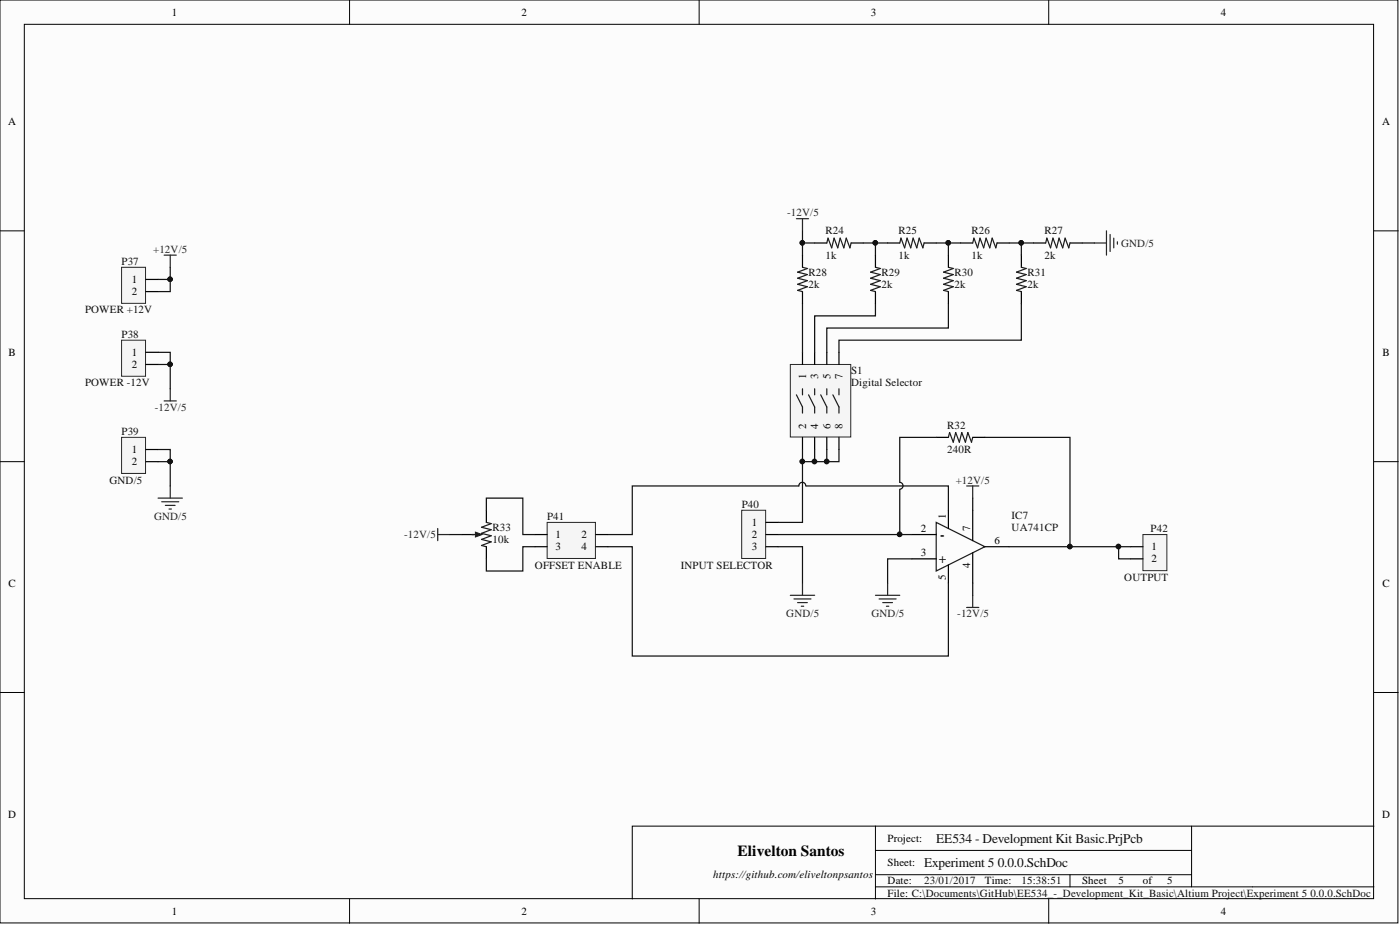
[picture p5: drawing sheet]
<svg xmlns="http://www.w3.org/2000/svg" width="292mm" height="193mm" viewBox="0 0 292 193" stroke-linecap="round" stroke-linejoin="round" font-family="sans-serif">
<defs><g id="words">
<text font-size="3.2" x="153.9" y="178.5">Elivelton Santos</text>
<g font-size="2.8" fill="#0e0e0e">
<text x="196.2" y="112.4">-</text>
<text x="195.8" y="117.5">+</text>
<text x="195.3" y="175.8">EE534 - Development Kit Basic.PrjPcb</text>
<text x="192.8" y="180.9">Experiment 5</text>
<text x="208.2" y="180.9">0.0.0.SchDoc</text>
</g>
<g font-size="2.3">
<text x="35.9" y="3.3">1</text>
<text x="108.8" y="3.3">2</text>
<text x="181.7" y="3.3">3</text>
<text x="254.7" y="3.3">4</text>
<text x="1.7" y="26.1">A</text>
<text x="288.4" y="26.1">A</text>
<text x="27.5" y="59.1">1</text>
<text x="27.5" y="61.6">2</text>
<text x="1.8" y="74.3">B</text>
<text x="27.5" y="74.3">1</text>
<text x="27.5" y="76.8">2</text>
<text x="288.4" y="74.3">B</text>
<text x="168.2" y="79" transform="rotate(-90 168.2 79)">1</text>
<text x="170.7" y="79" transform="rotate(-90 170.7 79)">3</text>
<text x="173.3" y="79" transform="rotate(-90 173.3 79)">5</text>
<text x="175.8" y="79" transform="rotate(-90 175.8 79)">7</text>
<text x="168.2" y="89.5" transform="rotate(-90 168.2 89.5)">2</text>
<text x="170.7" y="89.5" transform="rotate(-90 170.7 89.5)">4</text>
<text x="173.3" y="89.5" transform="rotate(-90 173.3 89.5)">6</text>
<text x="175.8" y="89.5" transform="rotate(-90 175.8 89.5)">8</text>
<text x="27.5" y="94.5">1</text>
<text x="27.5" y="97.1">2</text>
<text x="115.9" y="112.3">1</text>
<text x="121.3" y="112.3">2</text>
<text x="156.9" y="109.7">1</text>
<text x="156.9" y="112.3">2</text>
<text x="192.1" y="111">2</text>
<text x="197.4" y="108.2" transform="rotate(-90 197.4 108.2)">1</text>
<text x="202.4" y="110.8" transform="rotate(-90 202.4 110.8)">7</text>
<text x="207.5" y="113.5">6</text>
<text x="115.9" y="114.8">3</text>
<text x="121.3" y="114.8">4</text>
<text x="156.9" y="114.8">3</text>
<text x="192.1" y="116.1">3</text>
<text x="202.4" y="118.5" transform="rotate(-90 202.4 118.5)">4</text>
<text x="240.2" y="114.8">1</text>
<text x="240.2" y="117.3">2</text>
<text x="1.8" y="122.4">C</text>
<text x="197.4" y="121.1" transform="rotate(-90 197.4 121.1)">5</text>
<text x="288.4" y="122.4">C</text>
<text x="1.7" y="170.6">D</text>
<text x="288.4" y="170.6">D</text>
<text x="185.2" y="175.6">Project:</text>
<text x="148.8" y="183.2">https://github.com/eliveltonpsantos</text>
<text x="185.2" y="180.7">Sheet:</text>
<text x="185.2" y="184.5">Date:</text>
<text x="205.5" y="184.5">Time:</text>
<text x="225.8" y="184.5">Sheet</text>
<text x="238.5" y="184.5">of</text>
<text x="35.9" y="190.8">1</text>
<text x="108.8" y="190.8">2</text>
<text x="181.7" y="190.8">3</text>
<text x="185.2" y="187">File: C:\Documents\GitHub\EE534_-_Development_Kit_Basic\Altium Project\Experiment 5</text>
<text x="254.7" y="190.8">4</text>
</g>
<g font-size="2.3" fill="#262626">
<text x="164.2" y="45.1">-12V/5</text>
<text x="32" y="52.7">+12V/5</text>
<text x="233.9" y="51.5">GND/5</text>
<text x="32.3" y="85.7">-12V/5</text>
<text x="199.4" y="100.9">+12V/5</text>
<text x="32.1" y="108.5">GND/5</text>
<text x="84.3" y="112.3">-12V/5</text>
<text x="164.1" y="128.8">GND/5</text>
<text x="181.8" y="128.8">GND/5</text>
<text x="199.7" y="128.8">-12V/5</text>
</g>
<g font-size="2.3" fill="#0e0e0e">
<text x="172.3" y="48.9">R24</text>
<text x="172.3" y="54">1k</text>
<text x="187.5" y="48.9">R25</text>
<text x="187.5" y="54">1k</text>
<text x="202.7" y="48.9">R26</text>
<text x="202.7" y="54">1k</text>
<text x="217.9" y="48.9">R27</text>
<text x="217.9" y="54">2k</text>
<text x="25.4" y="55.3">P37</text>
<text x="168.7" y="57.5">R28</text>
<text x="183.9" y="57.5">R29</text>
<text x="199.1" y="57.5">R30</text>
<text x="214.4" y="57.5">R31</text>
<text x="17.8" y="65.4">POWER +12V</text>
<text x="168.7" y="60.1">2k</text>
<text x="183.9" y="60.1">2k</text>
<text x="199.1" y="60.1">2k</text>
<text x="214.4" y="60.1">2k</text>
<text x="25.4" y="70.5">P38</text>
<text x="17.8" y="80.6">POWER -12V</text>
<text x="177.6" y="78.1">S1</text>
<text x="177.6" y="80.6">Digital Selector</text>
<text x="197.6" y="89.5">R32</text>
<text x="25.4" y="90.7">P39</text>
<text x="197.6" y="94.5">240R</text>
<text x="22.8" y="100.9">GND/5</text>
<text x="154.7" y="105.9">P40</text>
<text x="102.7" y="110.8">R33</text>
<text x="102.7" y="113.3">10k</text>
<text x="114.2" y="108.5">P41</text>
<text x="211.1" y="108.2">IC7</text>
<text x="211.1" y="110.8">UA741CP</text>
<text x="240.1" y="111">P42</text>
<text x="111.6" y="118.6">OFFSET ENABLE</text>
<text x="142.1" y="118.6">INPUT SELECTOR</text>
<text x="234.6" y="121.1">OUTPUT</text>
<text x="192.8" y="184.5">23/01/2017</text>
<text x="213.1" y="184.5">15:38:51</text>
<text x="233.4" y="184.5">5</text>
<text x="243.5" y="184.5">5</text>
<text x="273.4" y="187">0.0.0.SchDoc</text>
</g>
</g></defs>
<g fill="#fcfcfc" stroke="#000" stroke-width=".21">
<path d="M0 0h291.7v192.5h-291.7z"/>
<path d="M5.1 5.1h281.5v182.4h-281.5z"/>
</g>
<g fill="none" stroke="#000" stroke-width=".21">
<path d="M72.9 0v5.1M145.9 0v5.1M218.8 0v5.1M0 48.2h5.1M286.7 48.2h5M0 96.3h5.1M286.7 96.3h5M0 144.5h5.1M286.7 144.5h5M182.7 172.3h-50.8v15.2M182.7 177.4h65.9M248.6 172.3v12.7"/>
<path d="M286.7 172.3h-104v15.2M72.9 187.5v5.1M145.9 187.5v5.1M182.7 185h104M182.7 182.5h65.9M218.8 187.5v5.1M223.2 182.5v2.5"/>
</g>
<g fill="none" stroke="#000" stroke-width=".25">
<path d="M167.4 53.2v2.6M170 50.7h2.5M177.6 50.7h2.5M182.7 53.2v2.6M185.2 50.7h2.5M192.8 50.7h2.5M197.9 53.2v2.6M200.4 50.7h2.5M208 50.7h2.6M213.1 53.2v2.6M215.6 50.7h2.6M223.2 50.7h2.6"/>
<path d="M167.4 60.8v2.6M182.7 60.8v2.6M197.9 60.8v2.6M213.1 60.8v2.6"/>
</g>
<path d="M167.4 55.8l1 .2-2 .8 2 .5-2 .7 2 .5-2 .8 2 .5-2 .8 1 .2M172.5 50.7l.3-1 .7 2 .5-2 .8 2 .5-2 .8 2 .5-2 .7 2 .3-1M182.7 55.8l1 .2-2.1 .8 2.1 .5-2.1 .7 2.1 .5-2.1 .8 2.1 .5-2.1 .8 1.1 .2M187.7 50.7l.3-1 .7 2 .6-2 .7 2 .5-2 .8 2 .5-2 .7 2 .3-1M197.9 55.8l1 .2-2 .8 2 .5-2 .7 2 .5-2 .8 2 .5-2 .8 1 .2M202.9 50.7l.3-1 .8 2 .5-2 .7 2 .5-2 .8 2 .5-2 .8 2 .2-1M213.1 55.8l1 .2-2 .8 2 .5-2 .7 2 .5-2 .8 2 .5-2 .8 1 .2M218.2 50.7l.2-1 .8 2 .5-2 .8 2 .5-2 .7 2 .5-2 .8 2 .2-1" fill="none" stroke="#1c1c1c" stroke-width=".25"/>
<path d="M25.4 55.8h5v7.5h-5z" fill="#f5f5f5" stroke="#262626" stroke-width=".21"/>
<path d="M30.4 58.3h2.6M30.4 60.8h2.6" fill="none" stroke="#000" stroke-width=".25"/>
<path d="M25.4 71h5v7.5h-5z" fill="#f5f5f5" stroke="#262626" stroke-width=".21"/>
<path d="M30.4 73.5h2.6M30.4 76h2.6" fill="none" stroke="#000" stroke-width=".25"/>
<path d="M34.2 53.2h2.6M35.5 53.2v2.6M34.2 83.6h2.6M35.5 81.1v2.5" fill="none" stroke="#262626" stroke-width=".25"/>
<path d="M25.4 91.2h5v7.6h-5z" fill="#f5f5f5" stroke="#262626" stroke-width=".21"/>
<path d="M30.4 93.8h2.6M30.4 96.3h2.6" fill="none" stroke="#000" stroke-width=".25"/>
<path d="M166.2 45.6h2.5M167.4 45.6v2.6M228.3 50.7h2.6M230.9 48.2v5M231.6 48.9v3.6M232.4 49.7v2M233.1 50.4v.5M33 103.9h5.1M33.7 104.7h3.6M34.5 105.4h2M35.3 106.2h.5M35.5 101.4v2.5" fill="none" stroke="#262626" stroke-width=".25"/>
<path d="M164.9 76h12.6v15.2h-12.6z" fill="#f5f5f5" stroke="#262626" stroke-width=".21"/>
<g fill="none" stroke="#000" stroke-width=".25">
<path d="M167.4 73.5v2.5M170 73.5v2.5M172.5 73.5v2.5M175 73.5v2.5M167.4 91.2v2.6M170 91.2v2.6M172.5 91.2v2.6M175 91.2v2.6M190.3 111.5h5M190.3 116.6h5M197.9 106.4v3.8M197.9 117.9v3.8"/>
<path d="M202.9 106.4v6.4M202.9 115.3v6.4M205.5 114.1h5.1"/>
</g>
<path d="M166.2 82.4l1.2 2.5v1.3M167.4 81.1v1.3M168.7 82.4l1.3 2.5v1.3M170 81.1v1.3M171.2 82.4l1.3 2.5v1.3M172.5 81.1v1.3M173.8 82.4l1.2 2.5v1.3M175 81.1v1.3M195.3 109l10.2 5.1-10.2 5z" fill="none" stroke="#1c1c1c" stroke-width=".25"/>
<path d="M201.7 101.4h2.5M202.9 101.4v2.5M201.7 126.7h2.5M202.9 124.2v2.5" fill="none" stroke="#262626" stroke-width=".25"/>
<path d="M238.5 111.5h5v7.5h-5z" fill="#f5f5f5" stroke="#262626" stroke-width=".21"/>
<path d="M96.4 111.5h2.5M101.5 106.4v2.6M235.9 114.1h2.6M235.9 116.6h2.6" fill="none" stroke="#000" stroke-width=".25"/>
<path d="M98.4 111.5h1.8M101.5 109l1 .2-2 .8 2 .5-2 .8 2 .5-2 .7 2 .5-2 .8 1 .3" fill="none" stroke="#1c1c1c" stroke-width=".25"/>
<path d="M99.2 111l1.4 .5-1.4 .5z" fill="#1c1c1c"/>
<path d="M99.2 111l1.4 .5-1.4 .5z" fill="none" stroke="#1c1c1c" stroke-width=".21"/>
<path d="M101.5 114.1v2.5" fill="none" stroke="#000" stroke-width=".25"/>
<path d="M91.3 110.2v2.6M91.3 111.5h2.6" fill="none" stroke="#262626" stroke-width=".25"/>
<path d="M114.2 109h10v7.5h-10z" fill="#f5f5f5" stroke="#262626" stroke-width=".21"/>
<path d="M111.6 111.5h2.6M111.6 114.1h2.6M124.3 111.5h2.5M124.3 114.1h2.5" fill="none" stroke="#000" stroke-width=".25"/>
<path d="M154.7 106.4h5v10.1h-5z" fill="#f5f5f5" stroke="#262626" stroke-width=".21"/>
<path d="M195.3 91.2h2.6M202.9 91.2h2.6M159.8 109h2.6M159.8 111.5h2.6M159.8 114.1h2.6" fill="none" stroke="#000" stroke-width=".25"/>
<path d="M164.9 124.2h5.1M165.7 124.9h3.5M166.4 125.7h2M167.2 126.5h.5M167.4 121.7v2.5M182.7 124.2h5M183.4 124.9h3.6M184.2 125.7h2M184.9 126.5h.5M185.2 121.7v2.5" fill="none" stroke="#262626" stroke-width=".25"/>
<g fill="none" stroke="#0e0e0e" stroke-width=".25">
<path d="M35.5 55.8v2.5h-2.5M35.5 58.3v2.5h-2.5M167.4 48.2v2.5M170 50.7h-2.6v2.5M180.1 50.7h5.1M182.7 50.7v2.5M195.3 50.7h5.1M197.9 50.7v2.5M210.6 50.7h5M213.1 50.7v2.5M225.8 50.7h2.5M33 76h2.5v5.1"/>
<path d="M33 73.5h2.5v2.5M167.4 63.4v10.1M182.7 63.4v2.5h-12.7v7.6M197.9 63.4v5h-25.4v5.1M213.1 63.4v7.6h-38.1v2.5M33 93.8h2.5v7.6M33 96.3h2.5M167.4 96.3v12.7h-5M167.4 93.8v2.5h7.6v-2.5M170 93.8v2.5M172.5 93.8v2.5M195.3 91.2h-7.6v9.4a.72 .72 0 0 1 .7 .7 .72 .72 0 0 1-.7 .8"/>
<path d="M205.5 91.2h17.7v22.9M93.9 111.5h2.5M101.5 106.4v-2.5h7.6v7.6h2.5M111.6 114.1h-2.5v5h-7.6v-2.5M126.8 114.1h5.1v22.8h66v-15.2M162.4 114.1h5v7.6M162.4 111.5h27.9M168.1 101.4a.72 .72 0 0 0-.7-.8 .72 .72 0 0 0-.7 .8h-34.8v10.1h-5.1M168.2 101.4h29.7v5M187.7 102.1v9.4M190.3 116.6h-5.1v5.1M202.9 103.9v2.5"/>
<path d="M210.6 114.1h25.3M233.4 114.1v2.5h2.5M202.9 121.7v2.5"/>
</g>
<g fill="#0e0e0e" stroke="#0e0e0e" stroke-width=".21">
<circle cx="167.4" cy="50.7" r=".47"/>
<circle cx="213.1" cy="50.7" r=".47"/>
<circle cx="197.8" cy="50.7" r=".47"/>
<circle cx="182.6" cy="50.7" r=".47"/>
<circle cx="35.5" cy="58.3" r=".47"/>
<circle cx="35.5" cy="76" r=".47"/>
<circle cx="35.5" cy="96.3" r=".47"/>
<circle cx="169.9" cy="96.3" r=".47"/>
<circle cx="172.5" cy="96.3" r=".47"/>
<circle cx="167.4" cy="96.3" r=".47"/>
<circle cx="187.7" cy="111.5" r=".47"/>
<circle cx="233.4" cy="114" r=".47"/>
<circle cx="223.2" cy="114" r=".47"/>
</g>
<path d="M197.9 91.2l.2-1 .8 2.1 .5-2.1 .8 2.1 .5-2.1 .7 2.1 .5-2.1 .8 2.1 .2-1.1" fill="none" stroke="#1c1c1c" stroke-width=".25"/>
<use href="#words"/>
</svg>
